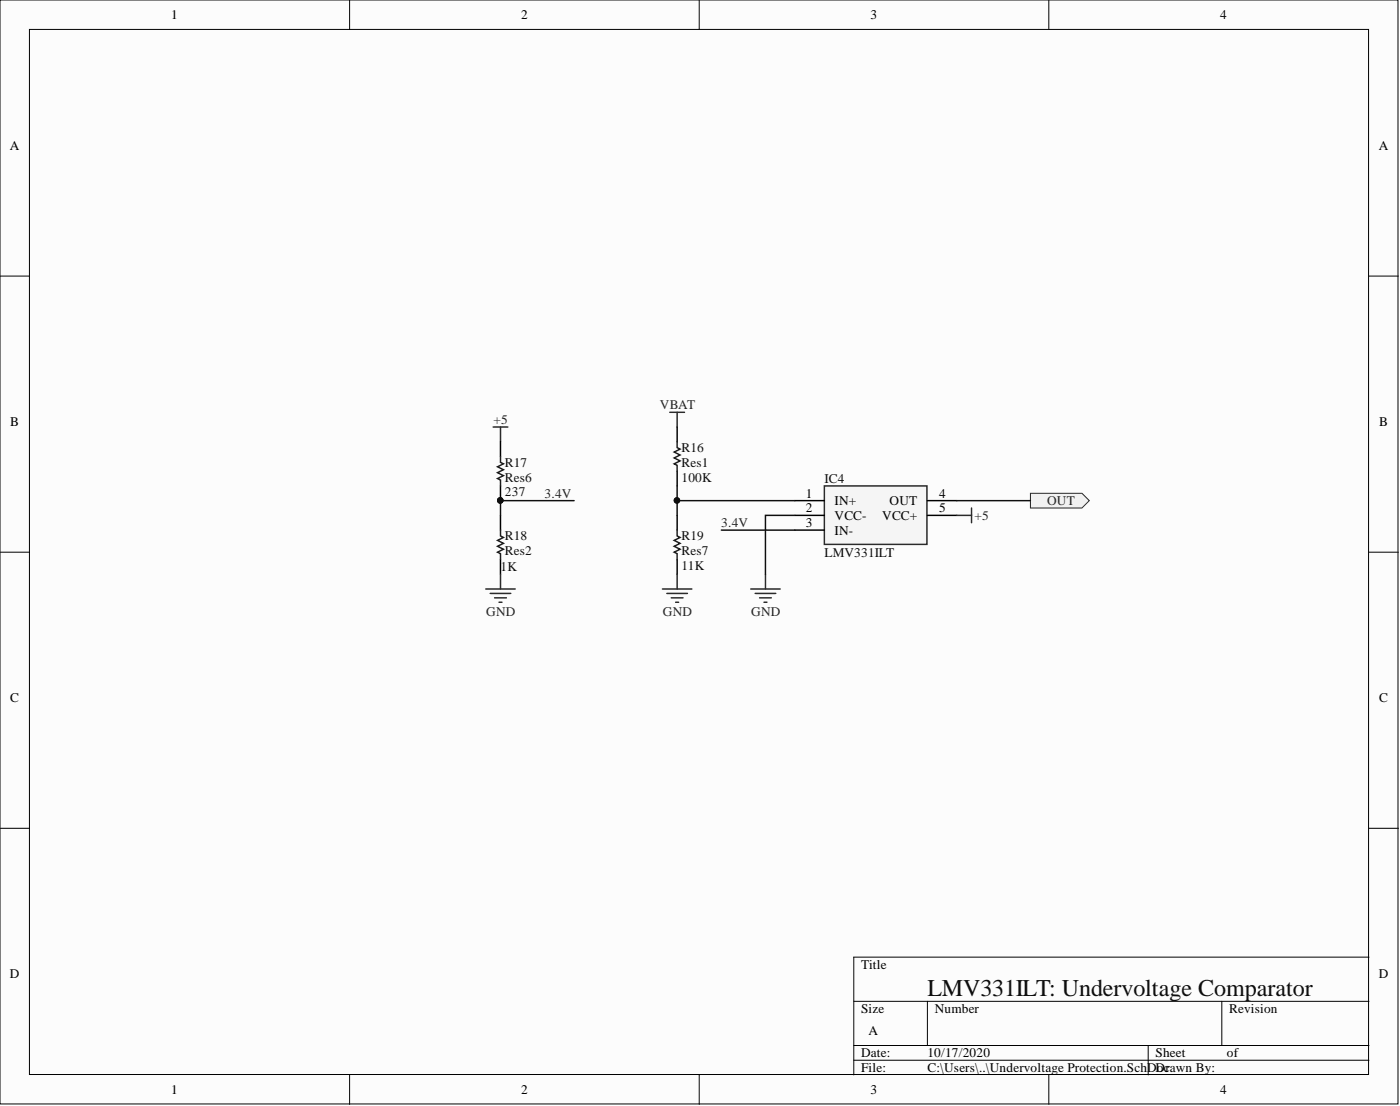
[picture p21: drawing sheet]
<svg xmlns="http://www.w3.org/2000/svg" width="241mm" height="190mm" viewBox="0 0 241 190" stroke-linecap="round" stroke-linejoin="round" font-family="sans-serif">
<defs><g id="words">
<text font-size="4.1" fill="#0e0e0e" x="159.8" y="171.5">LMV331ILT: Undervoltage Comparator</text>
<g font-size="2.3">
<text x="29.5" y="3.3">1</text>
<text x="89.8" y="3.3">2</text>
<text x="150" y="3.3">3</text>
<text x="210.3" y="3.3">4</text>
<text x="1.7" y="25.8">A</text>
<text x="237.6" y="25.8">A</text>
<text x="1.8" y="73.4">B</text>
<text x="237.7" y="73.4">B</text>
<text x="138.9" y="85.7">1</text>
<text x="138.9" y="88.3">2</text>
<text x="143.9" y="87">IN+</text>
<text x="143.9" y="89.5">VCC-</text>
<text x="152.1" y="89.5">VCC+</text>
<text x="153.3" y="87">OUT</text>
<text x="161.9" y="85.7">4</text>
<text x="161.9" y="88.3">5</text>
<text x="138.9" y="90.8">3</text>
<text x="143.9" y="92.1">IN-</text>
<text x="1.8" y="120.9">C</text>
<text x="237.7" y="120.9">C</text>
<text x="148.4" y="166.9">Title</text>
<text x="1.7" y="168.5">D</text>
<text x="237.6" y="168.5">D</text>
<text x="148.4" y="174.5">Size</text>
<text x="149.7" y="178.3">A</text>
<text x="161.1" y="174.5">Number</text>
<text x="211.9" y="174.5">Revision</text>
<text x="148.4" y="182.1">Date:</text>
<text x="148.4" y="184.6">File:</text>
<text x="159.8" y="182.1">10/17/2020</text>
<text x="159.8" y="184.6">C:\Users\..\Undervoltage Protection.SchDDrawn By:</text>
<text x="199.2" y="182.1">Sheet</text>
<text x="199.4" y="184.6">oc</text>
<text x="211.5" y="182.1">of</text>
<text x="29.5" y="188.4">1</text>
<text x="89.8" y="188.4">2</text>
<text x="150" y="188.4">3</text>
<text x="210.3" y="188.4">4</text>
</g>
<g font-size="2.3" fill="#262626">
<text x="113.7" y="70.5">VBAT</text>
<text x="85.1" y="73">+5</text>
<text x="93.9" y="85.7">3.4V</text>
<text x="168" y="89.5">+5</text>
<text x="180.5" y="87">OUT</text>
<text x="124.3" y="90.8">3.4V</text>
<text x="83.8" y="106">GND</text>
<text x="114.3" y="106">GND</text>
<text x="129.5" y="106">GND</text>
</g>
<g font-size="2.3" fill="#0e0e0e">
<text x="117.5" y="77.9">R16</text>
<text x="87" y="80.4">R17</text>
<text x="87" y="82.9">Res6</text>
<text x="117.5" y="82.9">100K</text>
<text x="117.5" y="80.4">Res1</text>
<text x="142.1" y="83.2">IC4</text>
<text x="87" y="85.5">237</text>
<text x="87" y="93.1">R18</text>
<text x="87" y="95.6">Res2</text>
<text x="117.5" y="93.1">R19</text>
<text x="117.5" y="95.6">Res7</text>
<text x="142.1" y="95.9">LMV331ILT</text>
<text x="86.3" y="98.4">1K</text>
<text x="117.5" y="98.2">11K</text>
</g>
</g></defs>
<g fill="#fcfcfc" stroke="#000" stroke-width=".17">
<path d="M0 0h241v190.1h-241z"/>
<path d="M5.1 5.1h230.8v180h-230.8z"/>
</g>
<g fill="none" stroke="#000" stroke-width=".17">
<path d="M60.3 0v5.1M120.5 0v5.1M180.8 0v5.1M0 47.6h5.1M236 47.6h5M0 95.1h5.1M236 95.1h5M0 142.7h5.1M236 142.7h5M147.2 172.5h88.8M159.8 172.5v7.6M210.6 172.5v7.6"/>
<path d="M236 164.9h-88.8v20.3M60.3 185.2v5M120.5 185.2v5M147.2 180.1h88.8M147.2 182.6h88.8M180.8 185.2v5M197.9 180.1v5.1"/>
</g>
<g fill="none" stroke="#262626" stroke-width=".25">
<path d="M85 73.6h2.5M86.3 73.6v2.5M115.4 71h2.6M116.7 71v2.6M116.7 98.9v2.6M131.9 98.9v2.6M114.2 101.5h5M114.9 102.2h3.6M115.7 103h2M116.5 103.7h.5M129.4 101.5h5.1M130.2 102.2h3.5"/>
<path d="M130.9 103h2M131.7 103.7h.5"/>
</g>
<path d="M86.3 76.1v2.5M116.7 73.6v2.5M86.3 83.7v2.5M86.3 88.8v2.5M86.3 96.4v2.5M116.7 81.2v2.5M116.7 88.8v2.5M116.7 96.4v2.5" fill="none" stroke="#000" stroke-width=".25"/>
<path d="M86.3 78.6v1l.5 .3-1 .5 1 .5-1 .5 1 .5-1 .5 .5 .3v1M116.7 76.1v1l.5 .3-1 .5 1 .5-1 .5 1 .5-1 .5 .5 .2v1.1M86.3 91.3v1l.5 .3-1 .5 1 .5-1 .5 1 .5-1 .5 .5 .3v1M116.7 91.3v1l.5 .3-1 .5 1 .5-1 .5 1 .5-1 .5 .5 .3v1" fill="none" stroke="#1c1c1c" stroke-width=".25"/>
<circle cx="86.2" cy="86.2" r=".47" fill="#0e0e0e" stroke="#0e0e0e" stroke-width=".17"/>
<path d="M177.6 85h8.9l1.3 1.2-1.3 1.3h-8.9z" fill-rule="evenodd" fill="#f0f0f0" stroke="#262626" stroke-width=".17"/>
<path d="M142.1 83.7h17.7v10.1h-17.7z" fill="#f5f5f5" stroke="#262626" stroke-width=".25"/>
<path d="M137 86.2h5.1M137 88.8h5.1M137 91.3h5.1M159.8 86.2h5.1M159.8 88.8h5.1" fill="none" stroke="#000" stroke-width=".25"/>
<path d="M86.3 98.9v2.6M164.9 88.8h2.6M167.5 87.5v2.5M83.7 101.5h5.1M84.5 102.2h3.5M85.2 103h2.1M86 103.7h.5" fill="none" stroke="#262626" stroke-width=".25"/>
<path d="M98.9 86.2h-12.6v2.6M116.7 83.7v2.5M124.3 91.3h12.7M137 86.2h-20.3v2.6M137 88.8h-5.1v10.1M164.9 86.2h12.7" fill="none" stroke="#0e0e0e" stroke-width=".25"/>
<g fill="#0e0e0e" stroke="#0e0e0e" stroke-width=".17">
<circle cx="116.7" cy="86.2" r=".47"/>
<circle cx="86.2" cy="86.2" r=".47"/>
</g>
<use href="#words"/>
</svg>
